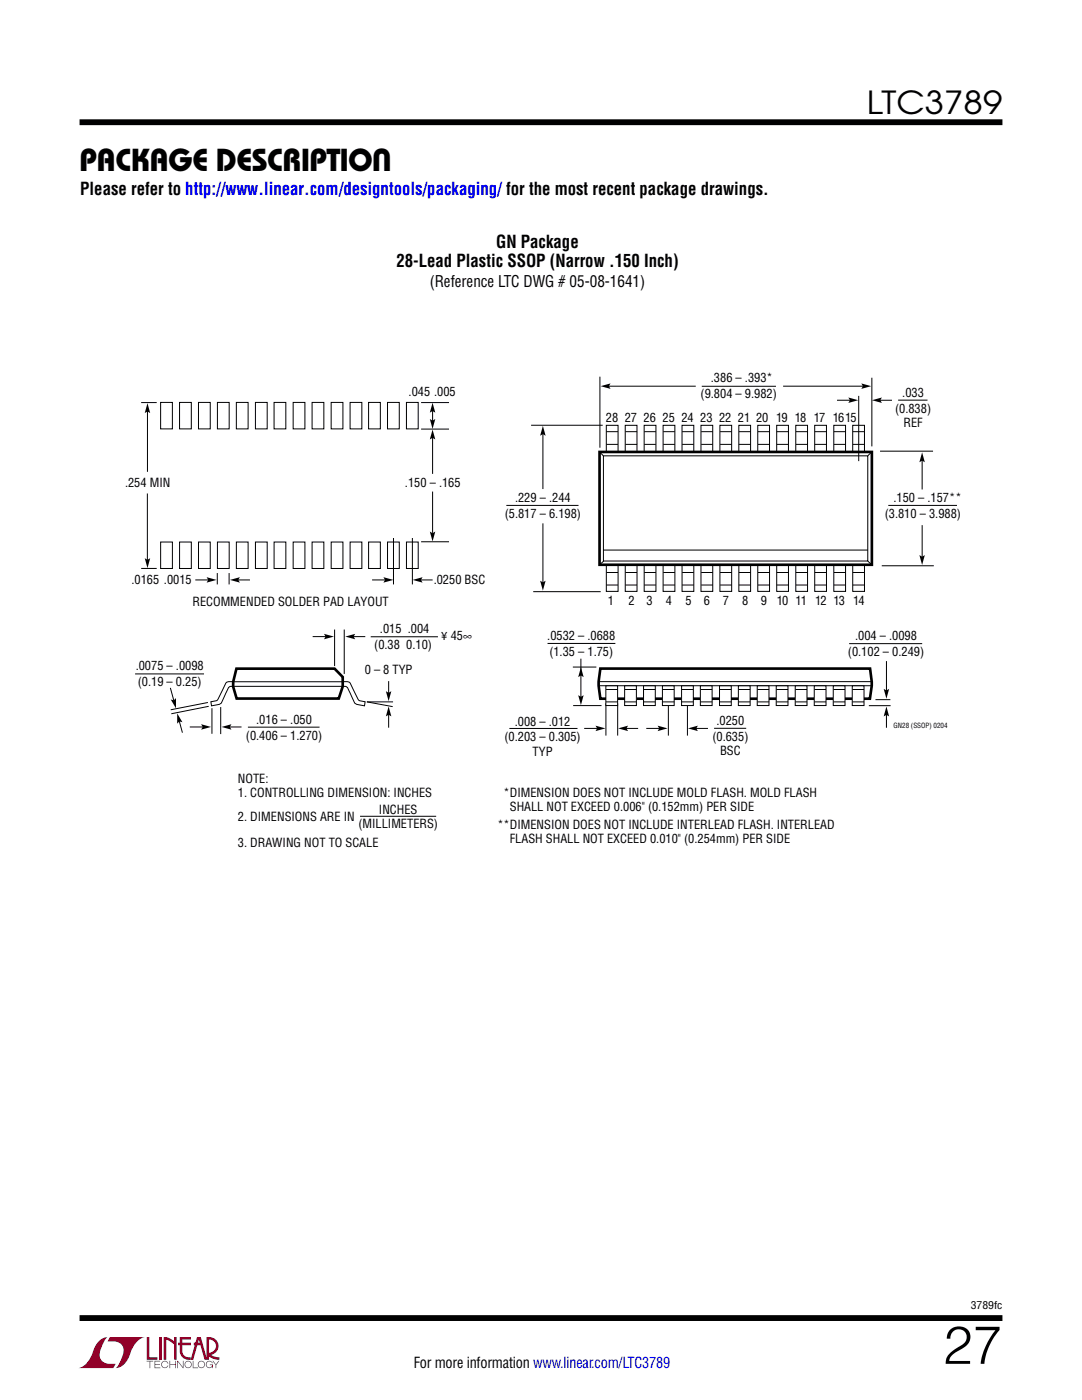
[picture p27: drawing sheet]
<svg xmlns="http://www.w3.org/2000/svg" width="216mm" height="279mm" viewBox="0 0 216 279" stroke-linecap="round" stroke-linejoin="round" font-family="sans-serif">
<defs><g id="words">
<text font-size="10.6" x="188.2" y="272.2">27</text>
<g font-size="6.3">
<text x="173" y="22.8">LTC3789</text>
<text x="15.9" y="34.1">Package Description</text>
</g>
<g font-size="3.5">
<text x="16" y="38.8">Please refer to http://www.linear.com/designtools/packaging/ for the most recent package drawings.</text>
<text x="79.1" y="53.4">28-Lead Plastic SSOP (Narrow .150 Inch)</text>
<text x="99" y="49.5">GN Package</text>
</g>
<text font-size="3.2" x="85.7" y="57.3">(Reference LTC DWG # 05-08-1641)</text>
<text font-size="3" x="82.5" y="273.1">For more information www.linear.com/LTC3789</text>
<g font-size="2.5">
<text x="141.8" y="76.3">.386 – .393*</text>
<text x="81.5" y="79.1">.045 .005</text>
<text x="139.8" y="79.5">(9.804 – 9.982)</text>
<text x="178.6" y="82.4">(0.838)</text>
<text x="180" y="79.2">.033</text>
<text x="120.9" y="84.2">28</text>
<text x="124.7" y="84.2">27</text>
<text x="128.4" y="84.2">26</text>
<text x="132.2" y="84.2">25</text>
<text x="136" y="84.2">24</text>
<text x="139.7" y="84.2">23</text>
<text x="143.5" y="84.2">22</text>
<text x="147.2" y="84.2">21</text>
<text x="150.9" y="84.2">20</text>
<text x="154.9" y="84.2">19</text>
<text x="158.6" y="84.2">18</text>
<text x="162.4" y="84.2">17</text>
<text x="166.2" y="84.2">1615</text>
<text x="180.3" y="85.2">REF</text>
<text x="24.9" y="97.2">.254 MIN</text>
<text x="80.8" y="97.2">.150 – .165</text>
<text x="102.8" y="100.2">.229 – .244</text>
<text x="178.3" y="100.2">.150 – .157**</text>
<text x="100.7" y="103.4">(5.817 – 6.198)</text>
<text x="176.5" y="103.4">(3.810 – 3.988)</text>
<text x="26.2" y="116.6">.0165 .0015</text>
<text x="86.5" y="116.6">.0250 BSC</text>
<text x="38.4" y="120.9">RECOMMENDED SOLDER PAD LAYOUT</text>
<text x="121.3" y="120.7">1</text>
<text x="125.4" y="120.7">2</text>
<text x="129" y="120.7">3</text>
<text x="132.8" y="120.7">4</text>
<text x="136.8" y="120.7">5</text>
<text x="140.4" y="120.7">6</text>
<text x="144.2" y="120.7">7</text>
<text x="148.1" y="120.7">8</text>
<text x="151.8" y="120.7">9</text>
<text x="155" y="120.7">10 11 12</text>
<text x="166.3" y="120.7">13 14</text>
<text x="74.7" y="129.6">(0.38 0.10)</text>
<text x="75.8" y="126.4">.015 .004</text>
<text x="88.1" y="127.8">¥ 45∞</text>
<text x="109.2" y="127.7">.0532 – .0688</text>
<text x="109.6" y="130.9">(1.35 – 1.75)</text>
<text x="169.2" y="130.9">(0.102 – 0.249)</text>
<text x="170.6" y="127.8">.004 – .0098</text>
<text x="27.1" y="133.8">.0075 – .0098</text>
<text x="27.5" y="137">(0.19 – 0.25)</text>
<text x="72.8" y="134.6">0 – 8 TYP</text>
<text x="49.1" y="147.6">(0.406 – 1.270)</text>
<text x="51.1" y="144.4">.016 – .050</text>
<text x="100.7" y="148">(0.203 – 0.305)</text>
<text x="102.7" y="144.8">.008 – .012</text>
<text x="142.1" y="147.9">(0.635)</text>
<text x="143" y="144.7">.0250</text>
<text x="106.3" y="150.8">TYP</text>
<text x="143.7" y="150.7">BSC</text>
<text x="47.5" y="156.3">NOTE:</text>
<text x="47.5" y="159.1">1. CONTROLLING DIMENSION: INCHES</text>
<text x="100.5" y="159.1">* DIMENSION DOES NOT INCLUDE MOLD FLASH. MOLD FLASH</text>
<text x="101.7" y="161.9">SHALL NOT EXCEED 0.006&quot; (0.152mm) PER SIDE</text>
<text x="47.5" y="163.9">2. DIMENSIONS ARE IN</text>
<text x="71.5" y="165.3">(MILLIMETERS)</text>
<text x="75.6" y="162.5">INCHES</text>
<text x="99.3" y="165.4">** DIMENSION DOES NOT INCLUDE INTERLEAD FLASH. INTERLEAD</text>
<text x="47.5" y="169.1">3. DRAWING NOT TO SCALE</text>
<text x="101.7" y="168.3">FLASH SHALL NOT EXCEED 0.010&quot; (0.254mm) PER SIDE</text>
</g>
<text font-size="2.1" x="193.7" y="261.2">3789fc</text>
<text font-size="1.4" x="178.3" y="145.2">GN28 (SSOP) 0204</text>
</g></defs>
<g fill="#910028">
<path d="M29.3 266.8h.5v4.1h1.6v.5h-2.1z"/>
<path d="M20 267.4l1-.5h.5h-.1a6.2 6.2 0 0 0-1.5 4 2.58 2.58 0 0 0 3.2 1.3l-.5 .8h-7a4.9 4.9 0 0 0 3.1-3.8l.4-.7z"/>
<path d="M21.9 266.9h7a4.9 4.9 0 0 0-3.1 3.7 3.2 3.2 0 0 1-2.7 2.4h.1a6.2 6.2 0 0 0 1.4-4.1 2.58 2.58 0 0 0-3.1-1.2z"/>
<path d="M31.8 266.8h.5v4.6h-.5z"/>
<path d="M32.7 266.8l1 .2 1 .7v-.9h.5v4.6h-.5v-3.1l-1.5-.9v4h-.5z"/>
<path d="M29.3 271.6h1.3v.1h-.6v1.3h-.2v-1.3h-.5z"/>
<path d="M30.8 271.6h1.2v.1h-1v.5h.9v.2h-.9v.5h1v.1h-1.2z"/>
<path d="M33.8 271.6h.2v.6h1v-.6h.1v1.4h-.1v-.6h-1v.6h-.2z"/>
<path d="M35.4 271.6h.1l1 1.2v-1.2h.1v1.4l-1.1-1.2v1.2h-.1z"/>
<path d="M38.5 271.6h.1v1.3h.9v.1h-1z"/>
<path d="M42.4 271.6h.1l.6 .7 .5-.7h.2l-.7 .8v.6h-.1v-.6z"/>
<path d="M35.9 266.8h2.2v.5h-1.7v.7h1.7v.5h-1.7v1.1a1.32 1.32 0 0 0 1.6 1.3v.5l1.3-4.6h.8l1.1 4.1v-4.1a1.84 1.84 0 0 1 2.3 1.4 1.84 1.84 0 0 1-1.4 2.2l.7 .4 1 .1v.5l-1.2-.2-1.1-.6v-.6a1.34 1.34 0 0 0 1.6-1.2 1.34 1.34 0 0 0-1.4-1.5v4.1h-.9l-.8-2.9h-1.3v-.5h1.2l-.2-.7-1.1 4.1a2.06 2.06 0 0 1-2.7-1.3v-1.6h-.4v-.5h.4z"/>
<path d="M37 271.8a.72 .72 0 0 1 1.2 .1 .72 .72 0 0 1-.4 1.1 .72 .72 0 0 1-1-.7h.2a.59 .59 0 0 0 .8 .5 .59 .59 0 0 0 .2-.9 .59 .59 0 0 0-1 .2v.2h-.2z"/>
<path d="M39.7 271.8a.72 .72 0 0 1 1.1 .1 .72 .72 0 0 1-.4 1.1 .72 .72 0 0 1-.9-.7h.1a.59 .59 0 0 0 .8 .5 .59 .59 0 0 0 .2-.9 .59 .59 0 0 0-1 .2v.2h-.1z"/>
<path d="M41.3 271.8a.72 .72 0 0 1 1.2 .2h-.2a.59 .59 0 0 0-.9-.1 .59 .59 0 0 0 .1 .9 .59 .59 0 0 0 .9-.4h-.5v-.1h.6v.7h-.1v-.3a.73 .73 0 0 1-1.1 .2 .73 .73 0 0 1 0-1.1z"/>
<path d="M32.4 271.8a.71 .71 0 0 1 1.2 .3h-.1a.59 .59 0 0 0-.9-.3 .59 .59 0 0 0-.1 1 .59 .59 0 0 0 .9-.3h.2a.73 .73 0 0 1-1.1 .4 .73 .73 0 0 1-.1-1.1z"/>
</g>
<path d="M15.9 24.4h184.1M15.9 263h184.1" fill="none" stroke="#000" stroke-width="1.2" stroke-linecap="butt"/>
<path d="M140 77.1h14.8" fill="none" stroke="#000" stroke-width=".2"/>
<path d="M120.4 109.8h52.8z" fill="#fff"/>
<g fill="none" stroke="#000" stroke-width=".2">
<path d="M119.7 75.2v14.2M174 75.4v13.7M106 84.9h14.3M119.7 90.3l.7 .7M120.4 91h52.8v21h-52.8zM121 84.9h2.3v5.3h-2.3zM121 88.7h2.3M121 86.2h2.3M124.8 84.9h2.3v5.3h-2.3zM124.8 88.7h2.3M124.8 86.2h2.3M128.5 84.9h2.4v5.3h-2.4z"/>
<path d="M128.6 88.7h2.3M128.6 86.2h2.3M132.3 84.9h2.4v5.3h-2.4zM132.3 88.7h2.4M132.3 86.2h2.4M136.1 84.9h2.3v5.3h-2.3zM136.1 88.7h2.3M136.1 86.2h2.3M139.9 84.9h2.3v5.3h-2.3zM139.9 88.7h2.3M139.9 86.2h2.3M143.6 84.9h2.4v5.3h-2.4z"/>
<path d="M143.7 88.7h2.3M143.7 86.2h2.3M147.4 84.9h2.4v5.3h-2.4zM147.4 88.7h2.3M147.4 86.2h2.3M151.2 84.9h2.3v5.3h-2.3zM151.2 88.7h2.3M151.2 86.2h2.3M155 84.9h2.3v5.3h-2.3zM155 88.7h2.3M155 86.2h2.3M158.8 84.9h2.3v5.3h-2.3z"/>
<path d="M158.8 88.7h2.3M158.8 86.2h2.3M162.6 84.9h2.3v5.3h-2.3zM162.6 88.7h2.3M162.6 86.2h2.3M166.4 84.9h2.3v5.3h-2.3zM166.4 88.7h2.3M166.4 86.2h2.3M170.1 84.9h2.4v5.3h-2.4zM170.2 88.7h2.3M170.2 86.2h2.3M175.6 90h10.6"/>
<path d="M101 100.9h14.4M120.4 109.8h52.8M121 112.7h2.3v5.3h-2.3zM121 114.3h2.3M121 116.8h2.3M124.8 112.7h2.3v5.3h-2.3zM124.8 114.3h2.3M124.8 116.8h2.3M128.5 112.7h2.4v5.3h-2.4zM128.6 114.3h2.3M128.6 116.8h2.3M132.3 112.7h2.4v5.3h-2.4z"/>
<path d="M132.3 114.3h2.4M132.3 116.8h2.4M136.1 112.7h2.3v5.3h-2.3zM136.1 114.3h2.3M136.1 116.8h2.3M139.9 112.7h2.3v5.3h-2.3zM139.9 114.3h2.3M139.9 116.8h2.3M143.6 112.7h2.4v5.3h-2.4zM143.7 114.3h2.3M143.7 116.8h2.3M147.4 112.7h2.4v5.3h-2.4z"/>
<path d="M147.4 114.3h2.4M147.4 116.8h2.4M151.2 112.7h2.4v5.3h-2.4zM151.2 114.3h2.4M151.2 116.8h2.4M155 112.7h2.3v5.3h-2.3zM155 114.3h2.3M155 116.8h2.3M158.8 112.7h2.3v5.3h-2.3zM158.8 114.3h2.3M158.8 116.8h2.3M162.6 112.7h2.3v5.3h-2.3z"/>
<path d="M162.6 114.3h2.3M162.6 116.8h2.3M166.4 112.7h2.3v5.3h-2.3zM166.4 114.3h2.3M166.4 116.8h2.3M170.2 112.7h2.3v5.3h-2.3zM170.2 114.3h2.3M170.2 116.8h2.3M175.9 112.9h10.4M177.3 100.9h13.7"/>
</g>
<path d="M119.6 90.2h54.4v22.5h-54.4z" fill="none" stroke="#000" stroke-width=".53"/>
<g fill="#fff" stroke="#000" stroke-width=".2">
<path d="M119.6 112.7l.9-.7z"/>
<path d="M173.1 112l.9 .7z"/>
</g>
<path d="M173.9 90.2l-.8 .8M106.4 118.1h13.5M49.5 145.1h14.3" fill="none" stroke="#000" stroke-width=".2"/>
<path d="M47.2 133.4h19.6l1.6 1.7v1.9l-.8 2.4h-20.4l-.7-2.4v-.9z" fill="#fff"/>
<path d="M47.2 133.4h19.6l1.6 1.7v1.9l-.8 2.4h-20.4l-.7-2.4v-.9zM119.8 133.4h53.8l.3 3.5-.3 2.5h-53.8l-.4-2.5z" fill="none" stroke="#000" stroke-width=".53"/>
<g fill="none" stroke="#000" stroke-width=".2">
<path d="M27 134.5h13.7M46.6 137h-.4a.62 .62 0 0 0-.7 .5l-1.1 2.2a1.27 1.27 0 0 1-1.4 1l-.8 .2-.1-.8 .5-.1a.97 .97 0 0 0 1.1-.8l1-2.1a1.14 1.14 0 0 1 1-1.1h22.7a1.65 1.65 0 0 1 1.5 .3l1.4 2.9a.96 .96 0 0 0 1.1 .8l.5 .1-.2 .8-1.1-.3a1.04 1.04 0 0 1-1.1-.9l-1-2.2a.85 .85 0 0 0-1.1-.5h-22M66.8 125.6v7.3M68.7 125.6v8.9M74 127.1h13.4M109.3 128.4h13.5M114.3 133.1h4.7M115.9 131.5v7.7M119.5 136h54.4M119.5 136.9h54.4M169.4 128.5h14.6M174.7 139.6h3"/>
<path d="M41.5 140.2l-7.4 1.5M41.6 141l-7.4 1.4M42.3 141.3v5.1M44 141.1v5.4M73.2 140.1h5.2M73.2 140.1l5.2 .9M101.6 145.4h13.6M114.4 140.8h5.6M120.9 140.4v6.4M123.3 140.4v6.4M133.4 140.4v6.4M137.2 140.4v6.4"/>
<path d="M142.5 145.3h6.4M173.4 140.8h4.3"/>
</g>
<path d="M120.9 136.9h2.3v3.9h-2.3z" fill="#fff"/>
<path d="M120.9 136.9h2.3v3.9h-2.3zM120.9 137.6h2.3M120.9 140.1h2.3" fill="none" stroke="#000" stroke-width=".2"/>
<path d="M124.6 136.9h2.4v3.9h-2.4z" fill="#fff"/>
<path d="M124.6 136.9h2.4v3.9h-2.4zM124.7 137.6h2.3M124.7 140.1h2.3" fill="none" stroke="#000" stroke-width=".2"/>
<path d="M128.4 136.9h2.4v3.9h-2.4z" fill="#fff"/>
<path d="M128.4 136.9h2.4v3.9h-2.4zM128.5 137.6h2.3M128.5 140.1h2.3" fill="none" stroke="#000" stroke-width=".2"/>
<path d="M132.2 136.9h2.3v3.9h-2.3z" fill="#fff"/>
<path d="M132.2 136.9h2.3v3.9h-2.3zM132.2 137.6h2.3M132.2 140.1h2.3" fill="none" stroke="#000" stroke-width=".2"/>
<path d="M136 136.9h2.3v3.9h-2.3z" fill="#fff"/>
<path d="M136 136.9h2.3v3.9h-2.3zM136 137.6h2.4M136 140.1h2.4" fill="none" stroke="#000" stroke-width=".2"/>
<path d="M139.7 136.9h2.4v3.9h-2.4z" fill="#fff"/>
<path d="M139.7 136.9h2.4v3.9h-2.4zM139.8 137.6h2.3M139.8 140.1h2.3" fill="none" stroke="#000" stroke-width=".2"/>
<path d="M143.6 136.9h2.3v3.9h-2.3z" fill="#fff"/>
<path d="M143.6 136.9h2.3v3.9h-2.3zM143.6 137.6h2.3M143.6 140.1h2.3" fill="none" stroke="#000" stroke-width=".2"/>
<path d="M147.3 136.9h2.4v3.9h-2.4z" fill="#fff"/>
<path d="M147.3 136.9h2.4v3.9h-2.4zM147.4 137.6h2.3M147.4 140.1h2.3" fill="none" stroke="#000" stroke-width=".2"/>
<path d="M151.1 136.9h2.3v3.9h-2.3z" fill="#fff"/>
<path d="M151.1 136.9h2.3v3.9h-2.3zM151.1 137.6h2.4M151.1 140.1h2.4" fill="none" stroke="#000" stroke-width=".2"/>
<path d="M154.9 136.9h2.3v3.9h-2.3z" fill="#fff"/>
<path d="M154.9 136.9h2.3v3.9h-2.3zM154.9 137.6h2.3M154.9 140.1h2.3" fill="none" stroke="#000" stroke-width=".2"/>
<path d="M158.7 136.9h2.3v3.9h-2.3z" fill="#fff"/>
<path d="M158.7 136.9h2.3v3.9h-2.3zM158.7 137.6h2.3M158.7 140.1h2.3" fill="none" stroke="#000" stroke-width=".2"/>
<path d="M162.5 136.9h2.3v3.9h-2.3z" fill="#fff"/>
<path d="M162.5 136.9h2.3v3.9h-2.3zM162.5 137.6h2.3M162.5 140.1h2.3" fill="none" stroke="#000" stroke-width=".2"/>
<path d="M166.3 136.9h2.3v3.9h-2.3z" fill="#fff"/>
<path d="M166.3 136.9h2.3v3.9h-2.3zM166.3 137.6h2.3M166.3 140.1h2.3" fill="none" stroke="#000" stroke-width=".2"/>
<path d="M170.1 136.9h2.3v3.9h-2.3z" fill="#fff"/>
<g fill="none" stroke="#000" stroke-width=".2">
<path d="M121.4 77.1h17.4M156.3 77.1h16M167 79.9h2.7M171.3 79v13M175.5 79.9h2.5M179.2 79.9h5.9M28.2 80.3h3.1M29.4 98.5v13.8M29.4 81.8v12.4M32.1 80.3h2.3v5.3h-2.3zM35.8 80.3h2.4v5.3h-2.4zM39.6 80.3h2.4v5.3h-2.4z"/>
<path d="M43.4 80.3h2.3v5.3h-2.3zM47.2 80.3h2.3v5.3h-2.3zM51 80.3h2.3v5.3h-2.3zM54.7 80.3h2.3v5.3h-2.3zM58.5 80.3h2.3v5.3h-2.3zM62.3 80.3h2.3v5.3h-2.3zM66.1 80.3h2.3v5.3h-2.3zM69.9 80.3h2.3v5.3h-2.3zM73.5 80.3h2.4v5.3h-2.4zM77.3 80.3h2.4v5.3h-2.4zM81.1 80.3h2.3v5.3h-2.3zM84 80.3h5.6"/>
<path d="M84 85.6h5.6M86.3 81.6v2.5M86.3 87v7.6M86.3 98.1v8.3M108.3 86.5v11.1M184 91.8v5.9M28.2 113.4h3.1M32.1 108.2h2.3v5.3h-2.3zM35.8 108.2h2.4v5.3h-2.4zM39 115.7h2.7M39.6 108.2h2.4v5.3h-2.4zM43.4 114.4v2.2"/>
<path d="M43.4 108.2h2.3v5.3h-2.3zM45.7 114.4v2.2M47.2 108.2h2.3v5.3h-2.3zM47.4 115.7h2.5M51 108.2h2.3v5.3h-2.3zM54.7 108.2h2.3v5.3h-2.3zM58.5 108.2h2.3v5.3h-2.3zM62.3 108.2h2.3v5.3h-2.3zM66.1 108.2h2.3v5.3h-2.3zM69.9 108.2h2.3v5.3h-2.3zM73.5 108.2h2.4v5.3h-2.4zM74.2 115.7h2.8"/>
<path d="M77.3 108.2h2.4v5.3h-2.4zM78.5 107.4v9.2M81.1 108.2h2.4v5.3h-2.4zM82.3 107.4v9.2M83.9 115.7h2.4M84 108.1h5.6M108.3 104.4v11.9M184 104.8v6.4M34 137.3l.7 2.6M62.4 127h2.7M70.4 127.1h2.5M77.6 135.9v2.5"/>
<path d="M170.1 136.9h2.3v3.9h-2.3zM170.1 137.6h2.3M176.9 131.9v6M35.8 143.9l.6 2.3M37.9 145.1h2.7M45.7 145.1h2.5M77.6 142.5v2.7M116.6 145.4h2.7M124.9 145.4h2.4M129 145.4h2.7M138.8 145.4h2.5M170.1 140.1h2.3"/>
<path d="M176.9 142.5v2.7M71.8 162.9h15.2"/>
</g>
<g fill="#000">
<path d="M119.8 77.1l2-.6-.3 .6 .3 .5zM169.3 79.3l2 .6-2 .5 .3-.5zM171.9 76.5l1.9 .6-1.9 .5 .3-.5zM174 79.9l2-.6-.3 .6 .3 .5zM29.4 80.5l.6 1.9-.6-.3-.5 .3zM85.8 83.6l.5 .3 .6-.3-.6 2zM86.3 80.4l.6 2-.6-.4-.5 .4zM86.3 85.7l.6 2-.6-.3-.5 .3zM108.3 85l.6 2-.6-.4-.5 .4zM184 90.3l.5 2-.5-.4-.5 .4zM28.9 111.4l.5 .3 .6-.3-.6 2zM41.2 115.2l2 .5-2 .6 .4-.6z"/>
<path d="M45.9 115.7l2-.5-.4 .5 .4 .6zM76.5 115.2l2 .5-2 .6 .3-.6zM82.3 115.7l2-.5-.3 .5 .3 .6zM85.8 106.1l.5 .3 .6-.3-.6 2zM107.8 115.9l.5 .3 .6-.3-.6 2zM183.5 110.8l.5 .3 .5-.3-.5 2zM34.1 139.6l.6 .2 .4-.5v2.1zM64.6 126.5l2 .5-2 .6 .4-.6zM68.9 127l2-.5-.3 .5 .3 .6zM77 137.9l.5 .4 .6-.4-.6 2zM115.4 138.7l.5 .4 .6-.4-.6 2zM115.9 133.1l.6 2-.6-.3-.5 .3z"/>
<path d="M176.3 137.5l.6 .3 .5-.3-.5 2zM35.4 142.4l1 1.7-.6-.1-.4 .4zM40.1 144.5l2 .6-2 .5 .4-.5zM44.2 145.1l2-.6-.3 .6 .3 .5zM77.5 141l.6 2-.6-.4-.5 .4zM118.8 144.8l2 .6-2 .5 .4-.5zM123.3 145.4l2-.6-.3 .6 .3 .5zM131.2 144.8l2 .6-2 .5 .3-.5zM137.3 145.4l2-.6-.4 .6 .4 .5zM176.9 141l.5 2-.5-.3-.6 .3z"/>
</g>
<use href="#words"/>
</svg>
